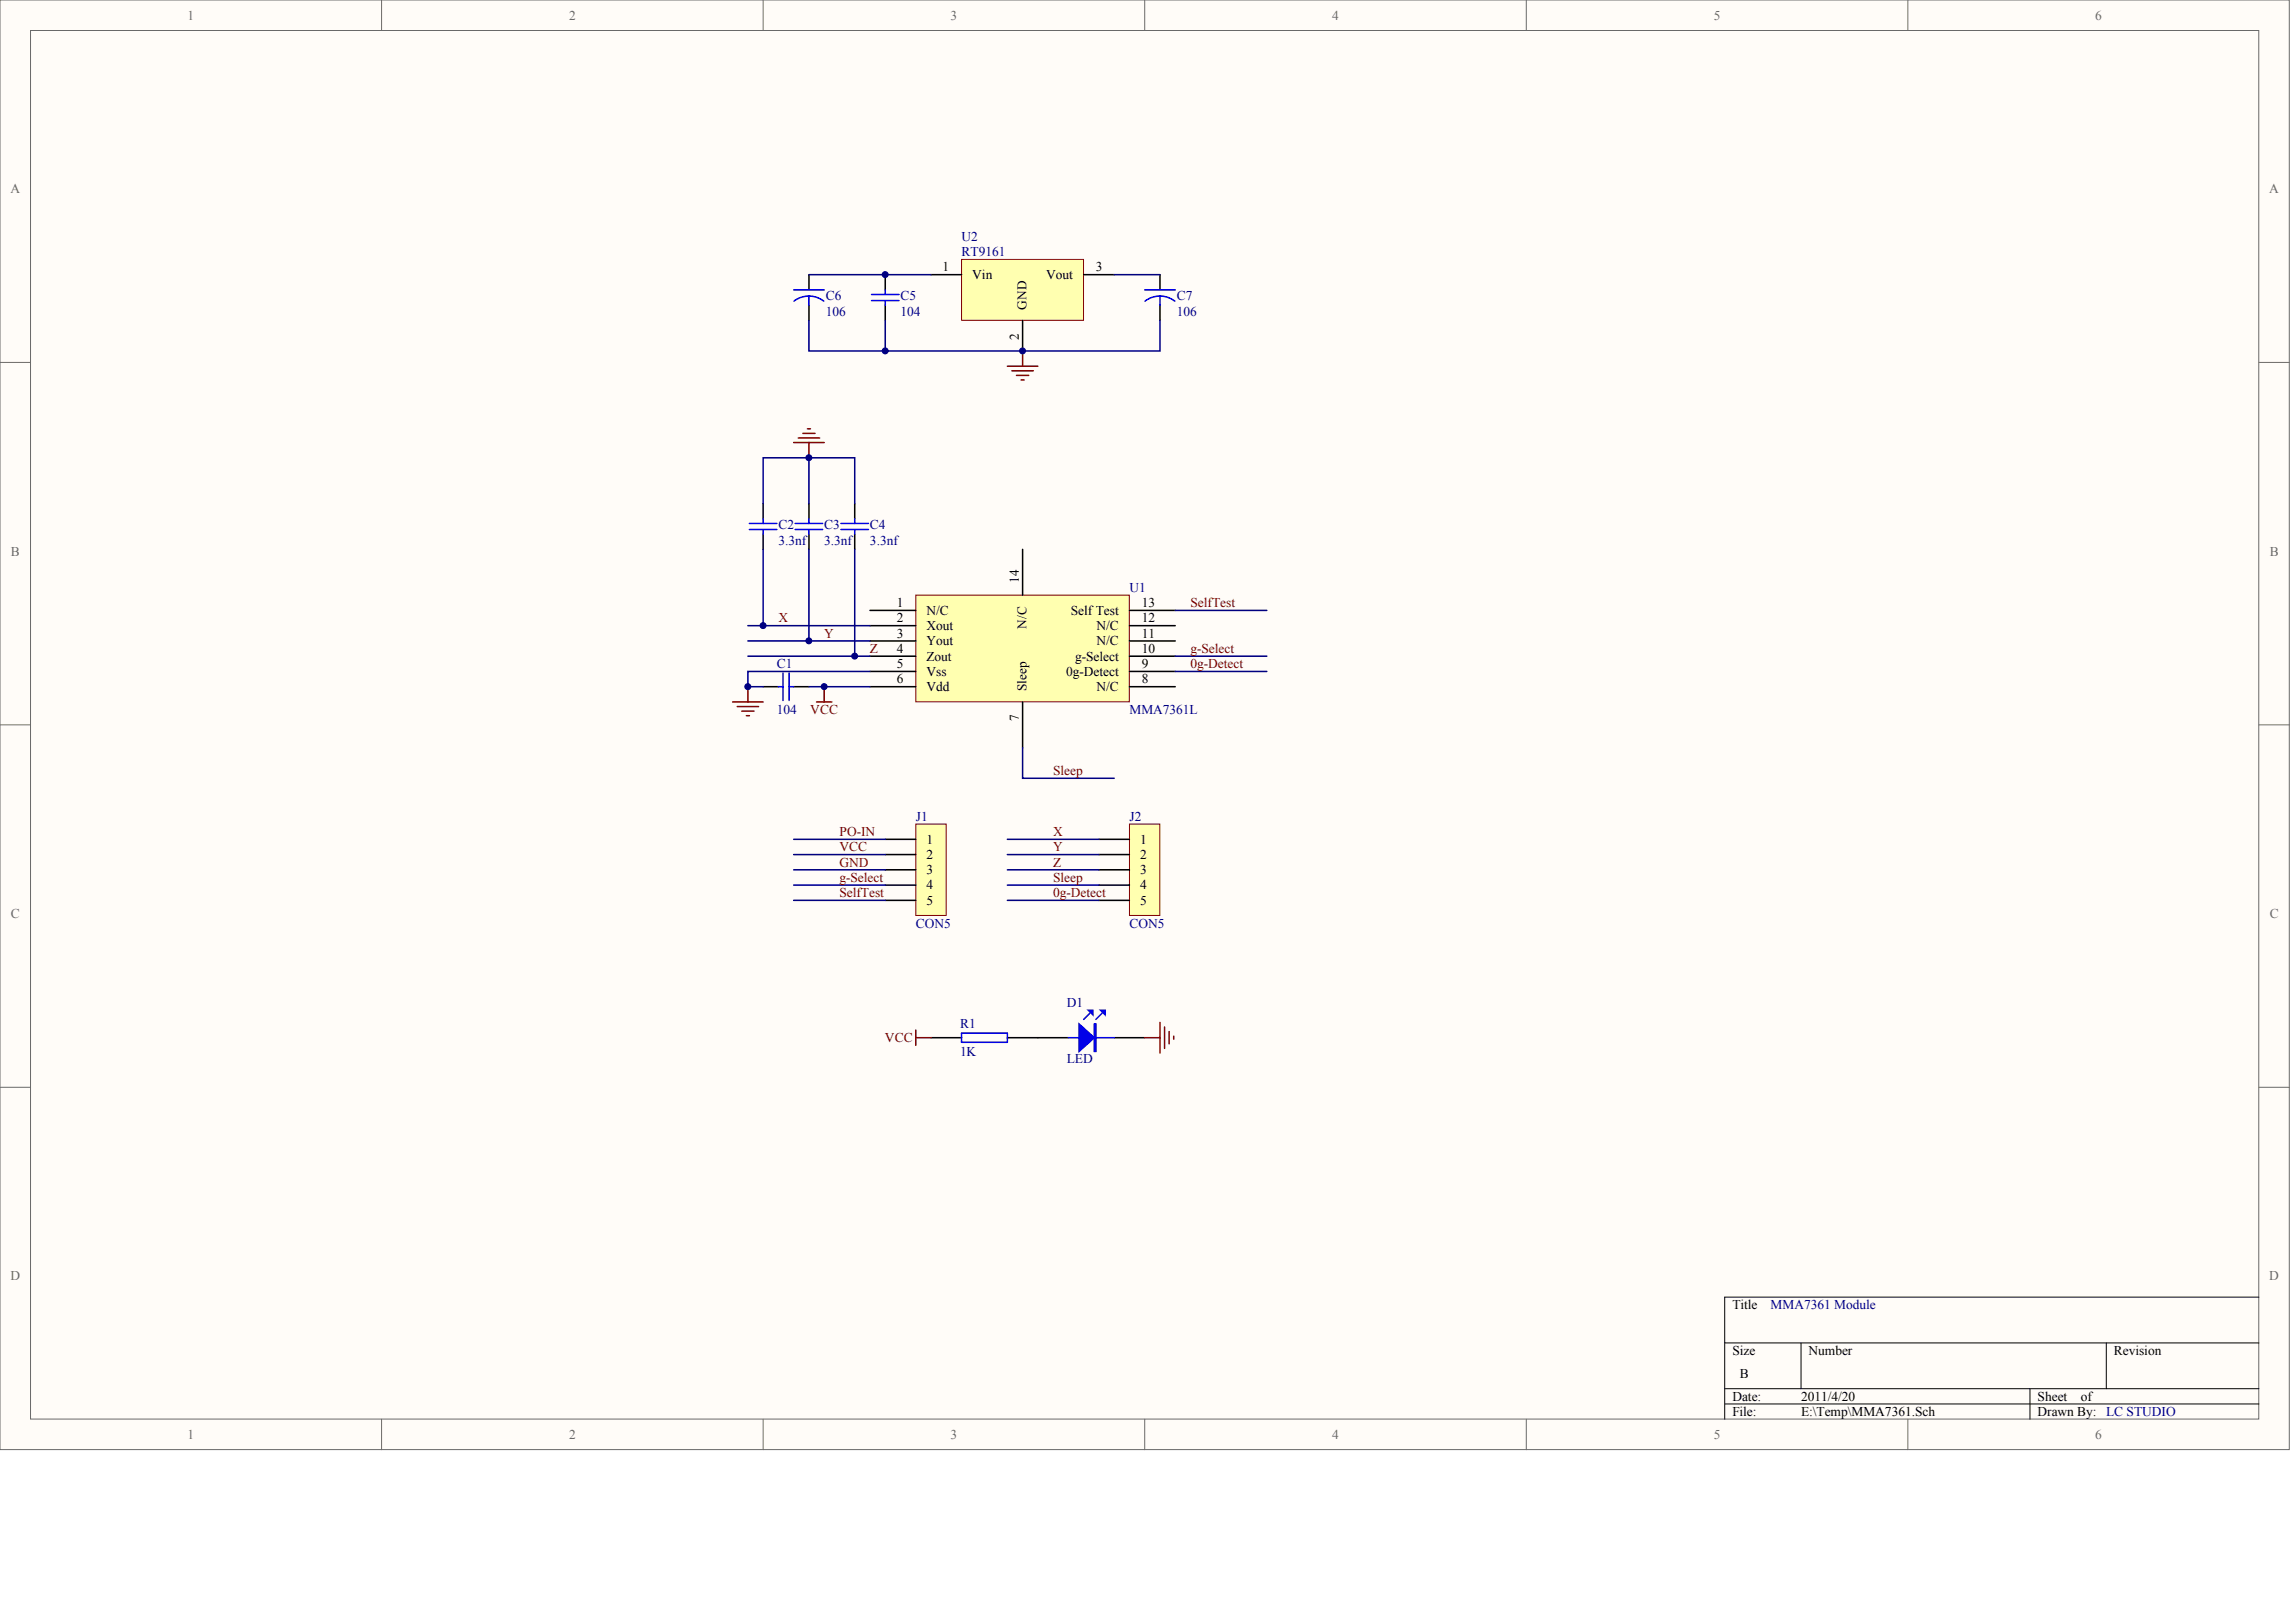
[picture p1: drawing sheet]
<svg xmlns="http://www.w3.org/2000/svg" width="840mm" height="594mm" viewBox="0 0 840 594" stroke-linecap="round" stroke-linejoin="round" font-family="sans-serif">
<defs><g id="words">
<g font-size="4.9" fill="#696969">
<text x="68.6" y="7.2">1</text>
<text x="208.3" y="7.2">2</text>
<text x="348.1" y="7.2">3</text>
<text x="487.8" y="7.2">4</text>
<text x="627.5" y="7.2">5</text>
<text x="767.2" y="7.2">6</text>
<text x="3.8" y="70.7">A</text>
<text x="830.9" y="70.7">A</text>
<text x="4" y="203.3">B</text>
<text x="831.1" y="203.3">B</text>
<text x="4" y="336">C</text>
<text x="831.1" y="336">C</text>
<text x="3.8" y="468.7">D</text>
<text x="830.9" y="468.7">D</text>
<text x="68.6" y="526.7">1</text>
<text x="208.3" y="526.7">2</text>
<text x="348.1" y="526.7">3</text>
<text x="487.8" y="526.7">4</text>
<text x="627.5" y="526.7">5</text>
<text x="767.2" y="526.7">6</text>
</g>
<g font-size="4.9" fill="#000080">
<text x="352.1" y="88.2">U2</text>
<text x="352.1" y="93.7">RT9161</text>
<text x="302.4" y="109.9">C6</text>
<text x="329.7" y="109.9">C5</text>
<text x="430.9" y="109.9">C7</text>
<text x="302.4" y="115.5">106</text>
<text x="329.7" y="115.5">104</text>
<text x="430.9" y="115.5">106</text>
<text x="285" y="193.7">C2</text>
<text x="301.8" y="193.7">C3</text>
<text x="318.6" y="193.7">C4</text>
<text x="285" y="199.3">3.3nf</text>
<text x="301.8" y="199.3">3.3nf</text>
<text x="318.6" y="199.3">3.3nf</text>
<text x="413.6" y="216.6">U1</text>
<text x="284.5" y="244.6">C1</text>
<text x="284.5" y="261.3">104</text>
<text x="413.6" y="261.3">MMA7361L</text>
<text x="335.3" y="300.4">J1</text>
<text x="413.6" y="300.4">J2</text>
<text x="335.3" y="339.5">CON5</text>
<text x="413.6" y="339.5">CON5</text>
<text x="390.7" y="368.6">D1</text>
<text x="351.5" y="376.4">R1</text>
<text x="351.5" y="386.5">1K</text>
<text x="390.7" y="389.2">LED</text>
<text x="648.3" y="479.2">MMA7361 Module</text>
<text x="771.2" y="518.3">LC STUDIO</text>
</g>
<g font-size="4.9">
<text x="345.2" y="99.3">1</text>
<text x="401.3" y="99.3">3</text>
<text x="356" y="102.1">Vin</text>
<text x="383.1" y="102.1">Vout</text>
<text x="375.8" y="113.4" transform="rotate(-90 375.8 113.4)">GND</text>
<text x="373" y="124.3" transform="rotate(-90 373 124.3)">2</text>
<text x="373" y="213.4" transform="rotate(-90 373 213.4)">14</text>
<text x="328.4" y="222.2">1</text>
<text x="328.4" y="227.8">2</text>
<text x="339.2" y="225">N/C</text>
<text x="392.1" y="225">Self Test</text>
<text x="418" y="227.8">12</text>
<text x="418" y="222.2">13</text>
<text x="328.4" y="233.4">3</text>
<text x="339.2" y="230.6">Xout</text>
<text x="375.8" y="230.1" transform="rotate(-90 375.8 230.1)">N/C</text>
<text x="401.4" y="230.6">N/C</text>
<text x="418" y="233.4">11</text>
<text x="328.4" y="239">4</text>
<text x="339.2" y="236.2">Yout</text>
<text x="401.4" y="236.2">N/C</text>
<text x="418" y="239">10</text>
<text x="328.4" y="244.6">5</text>
<text x="339.2" y="241.8">Zout</text>
<text x="393.7" y="241.8">g-Select</text>
<text x="418" y="244.6">9</text>
<text x="328.4" y="250.2">6</text>
<text x="339.2" y="247.4">Vss</text>
<text x="390.4" y="247.4">0g-Detect</text>
<text x="418" y="250.2">8</text>
<text x="339.2" y="252.9">Vdd</text>
<text x="375.8" y="253" transform="rotate(-90 375.8 253)">Sleep</text>
<text x="401.4" y="252.9">N/C</text>
<text x="373" y="263.9" transform="rotate(-90 373 263.9)">7</text>
<text x="339.2" y="308.8">1</text>
<text x="417.5" y="308.8">1</text>
<text x="339.2" y="314.4">2</text>
<text x="417.5" y="314.4">2</text>
<text x="339.2" y="320">3</text>
<text x="417.5" y="320">3</text>
<text x="339.2" y="325.6">4</text>
<text x="417.5" y="325.6">4</text>
<text x="339.2" y="331.2">5</text>
<text x="417.5" y="331.2">5</text>
<text x="634.3" y="479.2">Title</text>
<text x="634.3" y="495.9">Size</text>
<text x="662.3" y="495.9">Number</text>
<text x="774" y="495.9">Revision</text>
<text x="637.1" y="504.3">B</text>
<text x="634.3" y="512.7">Date:</text>
<text x="659.5" y="512.7">2011/4/20</text>
<text x="746.1" y="512.7">Sheet</text>
<text x="761.9" y="512.7">of</text>
<text x="634.3" y="518.3">File:</text>
<text x="659.5" y="518.3">E:\Temp\MMA7361.Sch</text>
<text x="746.1" y="518.3">Drawn By:</text>
</g>
<g font-size="4.9" fill="#800000">
<text x="285" y="227.8">X</text>
<text x="435.9" y="222.2">SelfTest</text>
<text x="301.8" y="233.4">Y</text>
<text x="318.6" y="239">Z</text>
<text x="435.9" y="239">g-Select</text>
<text x="435.9" y="244.6">0g-Detect</text>
<text x="296.7" y="261.3">VCC</text>
<text x="385.6" y="283.7">Sleep</text>
<text x="307.4" y="306">PO-IN</text>
<text x="307.4" y="311.6">VCC</text>
<text x="385.6" y="306">X</text>
<text x="385.6" y="311.6">Y</text>
<text x="307.4" y="317.2">GND</text>
<text x="385.6" y="317.2">Z</text>
<text x="307.4" y="322.8">g-Select</text>
<text x="385.6" y="322.8">Sleep</text>
<text x="307.4" y="328.4">SelfTest</text>
<text x="385.6" y="328.4">0g-Detect</text>
<text x="324" y="381.4">VCC</text>
</g>
</g></defs>
<g fill="#fffcf8" stroke="#696969" stroke-width=".37">
<path d="M0 0h838.3v530.6h-838.3z"/>
<path d="M11.2 11.2h815.9v508.2h-815.9z"/>
</g>
<g fill="none" stroke="#696969" stroke-width=".37">
<path d="M139.7 0v11.2M279.4 0v11.2M419.2 0v11.2M558.9 0v11.2M698.6 0v11.2M0 132.7h11.2M827.1 132.7h11.2M0 265.3h11.2M827.1 265.3h11.2M0 398h11.2M827.1 398h11.2M139.7 519.5v11.2"/>
<path d="M279.4 519.5v11.2M419.2 519.5v11.2M558.9 519.5v11.2M698.6 519.5v11.2"/>
</g>
<path d="M827.1 474.8h-195.6v44.7M631.5 491.6h195.6M659.5 491.6v16.7M771.2 491.6v16.7M631.5 508.3h195.6M631.5 513.9h195.6M743.3 508.3v11.2" fill="none" stroke="#000" stroke-width=".37"/>
<path d="M335.3 217.8h78.2v39.1h-78.2z" fill="#ffffb0" stroke="#800000" stroke-width=".37"/>
<g fill="none" stroke="#000" stroke-width=".56">
<path d="M279.4 184.3v5.6M279.4 195.5v5.6M296.2 184.3v5.6M296.2 195.5v5.6M313 184.3v5.6M313 195.5v5.6M374.4 201.1v16.7M318.6 223.4h16.7M318.6 229h16.7M318.6 234.6h16.7M413.6 223.4h16.7M413.6 229h16.7"/>
<path d="M413.6 234.6h16.7M279.4 251.4h5.6M290.6 251.4h5.6M318.6 240.2h16.7M318.6 245.8h16.7M318.6 251.4h16.7M374.4 256.9v16.8M413.6 240.2h16.7M413.6 245.8h16.7M413.6 251.4h16.7M340.9 379.8h11.2M368.9 379.8h22.3"/>
<path d="M408 379.8h11.2"/>
</g>
<g fill="none" stroke="#00f" stroke-width=".56">
<path d="M274.4 193.8h10.1M274.4 191.6h10.1M279.4 189.9v1.7M279.4 193.8v1.7M291.2 193.8h10M291.2 191.6h10M296.2 189.9v1.7M296.2 193.8v1.7M307.9 193.8h10.1M307.9 191.6h10.1M313 189.9v1.7M313 193.8v1.7"/>
<path d="M285 251.4h1.7M286.7 246.3v10.1M288.9 251.4h1.7M288.9 246.3v10.1M352.1 378.2h16.8v3.3h-16.8zM391.2 379.8h16.8M399 370.9l-2.2 2.2M403.5 370.9l-2.2 2.2"/>
</g>
<g fill="#00f" stroke="#00f" stroke-width=".56">
<path d="M395.1 374.8l5.6 5-5.6 5.1z"/>
<path d="M402.9 369.8h1.7v1.7z"/>
<path d="M398.5 369.8h1.7v1.7z"/>
<path d="M400.7 374.8h.6v10.1h-.6z" fill-rule="evenodd"/>
</g>
<g fill="none" stroke="#800000" stroke-width=".56">
<path d="M294 158.6h4.4M295.6 157h1.2M290.6 162h11.2M292.3 160.3h7.8M296.2 162v5.6M268.3 256.9h11.1M269.9 258.6h7.9M273.8 251.4v5.5M299 256.9h5.6M301.8 251.4v5.5M271.6 260.3h4.5M273.3 262h1.1"/>
<path d="M335.3 377v5.6M335.3 379.8h5.6M419.2 379.8h5.5M424.7 374.3v11.1M426.4 375.9v7.8M428.1 377.6v4.5M429.8 379.3v1.1"/>
</g>
<path d="M296.2 167.6v16.7M279.4 201.1v27.9M296.2 201.1v33.5M313 201.1v39.1M273.8 234.6h44.8M273.8 229h44.8M273.8 240.2h44.8M296.2 251.4h22.4M318.6 245.8h-44.8v5.6h5.6" fill="none" stroke="#000080" stroke-width=".56"/>
<path d="M335.3 301.6h11.1v33.5h-11.1z" fill="#ffffb0" stroke="#800000" stroke-width=".37"/>
<path d="M324.1 307.2h11.2M324.1 312.8h11.2M324.1 318.4h11.2M324.1 324h11.2M324.1 329.6h11.2" fill="none" stroke="#000" stroke-width=".56"/>
<path d="M413.6 301.6h11.1v33.5h-11.1z" fill="#ffffb0" stroke="#800000" stroke-width=".37"/>
<path d="M402.4 307.2h11.2M402.4 312.8h11.2M402.4 318.4h11.2M402.4 324h11.2M402.4 329.6h11.2" fill="none" stroke="#000" stroke-width=".56"/>
<g fill="none" stroke="#000080" stroke-width=".56">
<path d="M430.3 223.4h33.6M430.3 240.2h33.6M430.3 245.8h33.6M374.4 273.7v11.2h33.6M290.6 307.2h33.5M290.6 312.8h33.5M290.6 318.4h33.5M368.9 307.2h33.5M368.9 312.8h33.5M368.9 318.4h33.5M290.6 324h33.5M290.6 329.6h33.5"/>
<path d="M368.9 324h33.5M368.9 329.6h33.5"/>
</g>
<path d="M352.1 95h44.6v22.2h-44.6z" fill="#ffffb0" stroke="#800000" stroke-width=".37"/>
<path d="M296.2 100.5v5.6M296.2 111.7v5.6M324.1 100.5v5.6M324.1 111.7v5.6M340.9 100.5h11.2M374.4 117.3v11.2M396.8 100.5h11.2M424.7 100.5v5.6M424.7 111.7v5.6" fill="none" stroke="#000" stroke-width=".56"/>
<path d="M290.6 106.1h11.2M296.2 108.4a8.9 8.9 0 0 1 5.5 1.8M296.2 108.4a8.9 8.9 0 0 0-5.5 1.8M296.2 108.4v3.3M319.1 110h10.1M319.1 107.8h10.1M324.1 106.1v1.7M324.1 110v1.7M419.2 106.1h11.1M424.7 108.4a8.9 8.9 0 0 1 5.5 1.8M424.7 108.4a8.9 8.9 0 0 0-5.4 1.8M424.7 108.4v3.3" fill="none" stroke="#00f" stroke-width=".56"/>
<path d="M296.2 117.3v11.2h128.5v-11.2M296.2 100.5h44.7M324.1 117.3v11.2M408 100.5h16.7M279.4 184.3v-16.7h33.6v16.7" fill="none" stroke="#000080" stroke-width=".56"/>
<path d="M368.9 134.1h11.1M370.5 135.7h7.9M372.2 137.4h4.5M373.9 139.1h1.1M374.4 128.5v5.6" fill="none" stroke="#800000" stroke-width=".56"/>
<g fill="#000080" stroke="#000080" stroke-width=".37">
<circle cx="273.8" cy="251.3" r="1.09"/>
<circle cx="279.4" cy="229" r="1.09"/>
<circle cx="296.2" cy="234.6" r="1.09"/>
<circle cx="296.2" cy="167.5" r="1.09"/>
<circle cx="301.8" cy="251.3" r="1.09"/>
<circle cx="312.9" cy="240.2" r="1.09"/>
<circle cx="324.1" cy="128.4" r="1.09"/>
<circle cx="324.1" cy="100.5" r="1.09"/>
<circle cx="374.4" cy="128.4" r="1.09"/>
</g>
<use href="#words"/>
</svg>
